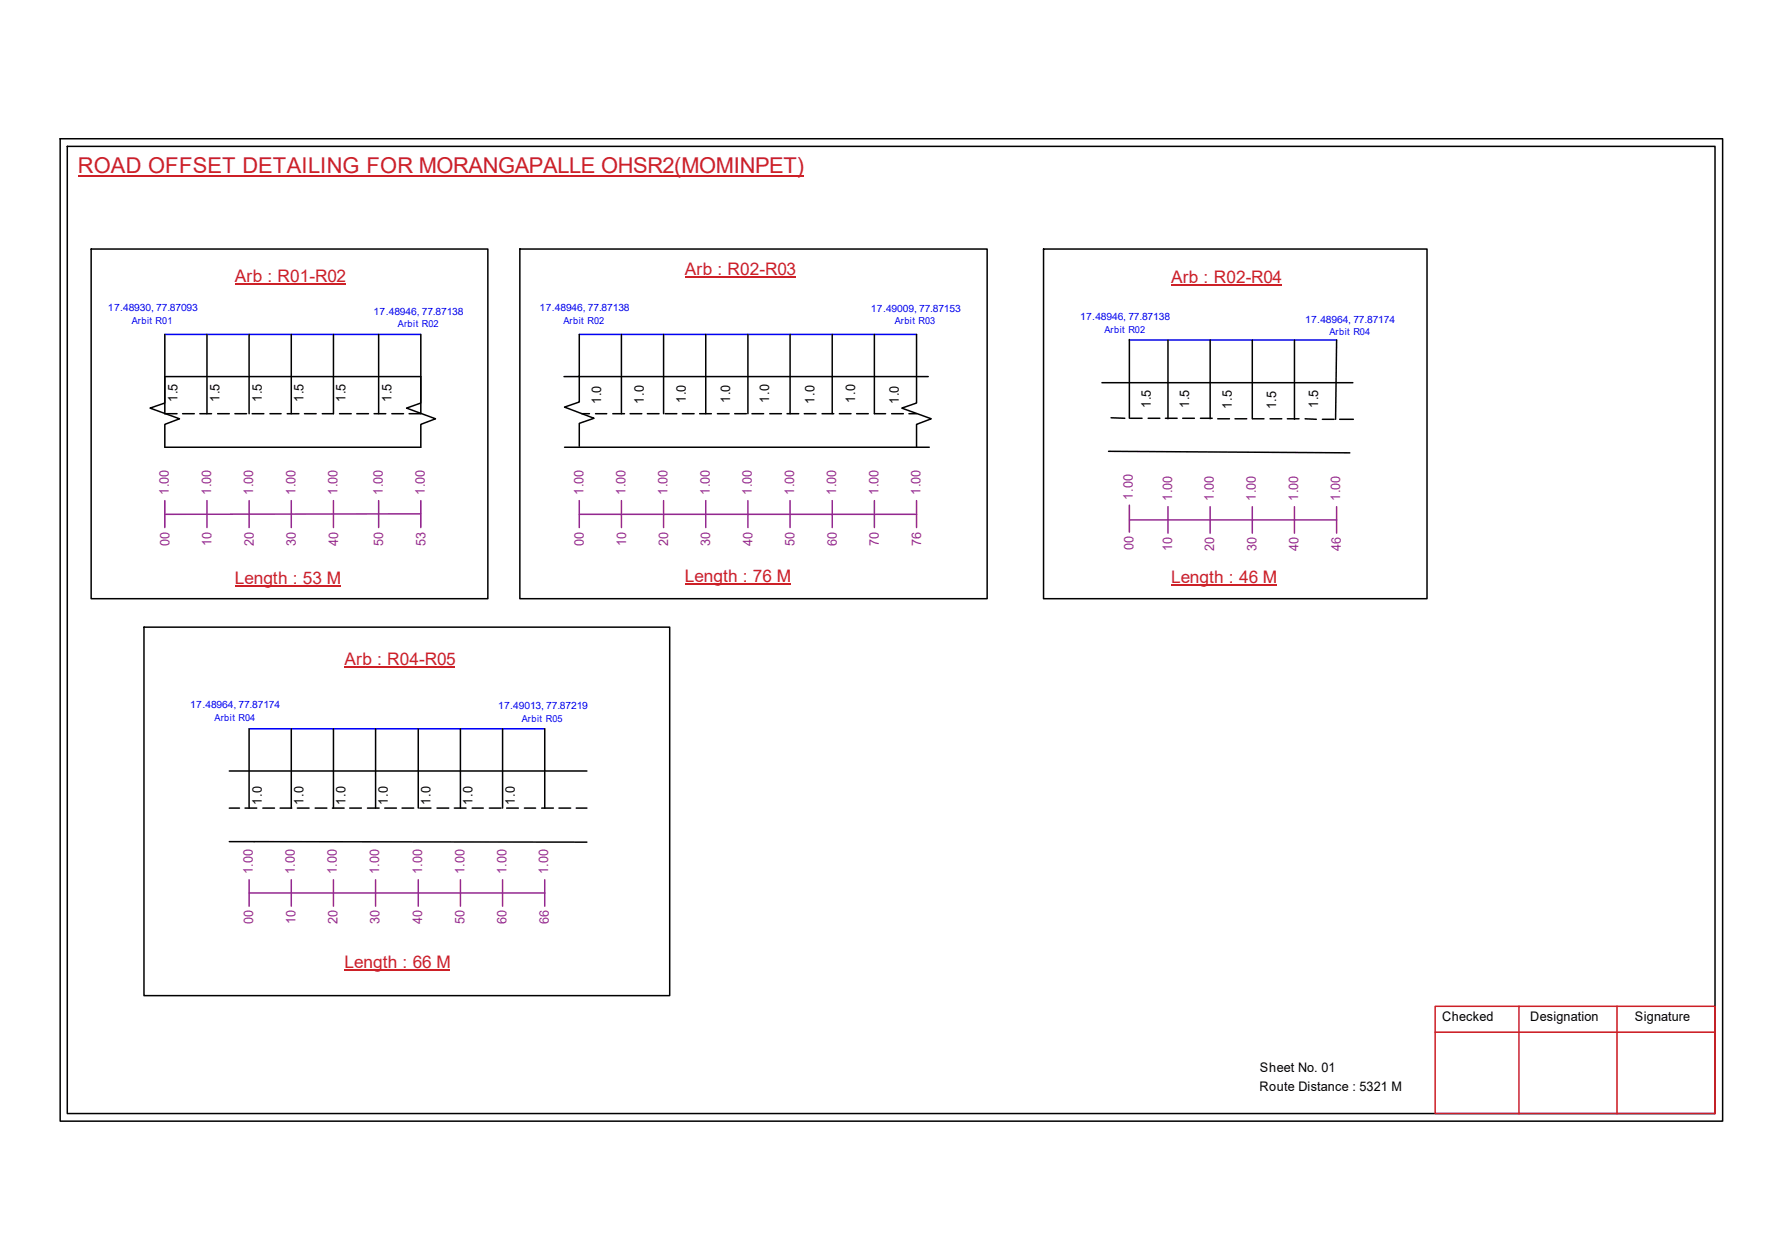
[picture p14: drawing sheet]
<svg xmlns="http://www.w3.org/2000/svg" width="297mm" height="210mm" viewBox="0 0 297 210" stroke-linecap="round" stroke-linejoin="round" font-family="sans-serif">
<defs><g id="words">
<text font-size="3.6" fill="#cd2027" x="13" y="28.9">ROAD OFFSET DETAILING FOR MORANGAPALLE OHSR2(MOMINPET)</text>
<g font-size="2.9" fill="#cd2027">
<text x="39.2" y="46.9">Arb : R01-R02</text>
<text x="114.2" y="45.8">Arb : R02-R03</text>
<text x="195.2" y="47.1">Arb : R02-R04</text>
<text x="39.2" y="97.3">Length : 53 M</text>
<text x="114.2" y="96.9">Length : 76 M</text>
<text x="195.2" y="97.2">Length : 46 M</text>
<text x="57.4" y="110.8">Arb : R04-R05</text>
<text x="57.4" y="161.2">Length : 66 M</text>
</g>
<g font-size="2.2">
<text x="29.6" y="67" transform="rotate(-90 29.6 67)">1.5</text>
<text x="36.6" y="67" transform="rotate(-90 36.6 67)">1.5</text>
<text x="43.6" y="67" transform="rotate(-90 43.6 67)">1.5</text>
<text x="50.6" y="67" transform="rotate(-90 50.6 67)">1.5</text>
<text x="57.6" y="67" transform="rotate(-90 57.6 67)">1.5</text>
<text x="65.2" y="67" transform="rotate(-90 65.2 67)">1.5</text>
<text x="100.2" y="67.3" transform="rotate(-90 100.2 67.3)">1.0</text>
<text x="107.3" y="67.2" transform="rotate(-90 107.3 67.2)">1.0</text>
<text x="114.3" y="67.1" transform="rotate(-90 114.3 67.1)">1.0</text>
<text x="121.7" y="67.1" transform="rotate(-90 121.7 67.1)">1.0</text>
<text x="128.2" y="67.1" transform="rotate(-90 128.2 67.1)">1.0</text>
<text x="135.8" y="67.2" transform="rotate(-90 135.8 67.2)">1.0</text>
<text x="142.5" y="67.1" transform="rotate(-90 142.5 67.1)">1.0</text>
<text x="149.8" y="67.3" transform="rotate(-90 149.8 67.3)">1.0</text>
<text x="191.8" y="68" transform="rotate(-90 191.8 68)">1.5</text>
<text x="198.2" y="68" transform="rotate(-90 198.2 68)">1.5</text>
<text x="205.4" y="68.1" transform="rotate(-90 205.4 68.1)">1.5</text>
<text x="212.7" y="68.2" transform="rotate(-90 212.7 68.2)">1.5</text>
<text x="219.7" y="68" transform="rotate(-90 219.7 68)">1.5</text>
<text x="43.6" y="134" transform="rotate(-90 43.6 134)">1.0</text>
<text x="50.6" y="134" transform="rotate(-90 50.6 134)">1.0</text>
<text x="57.6" y="134" transform="rotate(-90 57.6 134)">1.0</text>
<text x="64.6" y="134" transform="rotate(-90 64.6 134)">1.0</text>
<text x="71.8" y="134" transform="rotate(-90 71.8 134)">1.0</text>
<text x="78.8" y="134" transform="rotate(-90 78.8 134)">1.0</text>
<text x="85.8" y="134" transform="rotate(-90 85.8 134)">1.0</text>
<text x="240.4" y="170.1">Checked</text>
<text x="255.1" y="170.1">Designation</text>
<text x="272.5" y="170.1">Signature</text>
<text x="210" y="178.6">Sheet No. 01</text>
<text x="209.9" y="181.7">Route Distance : 5321 M</text>
</g>
<g font-size="2.2" fill="#93278f">
<text x="28.1" y="82.5" transform="rotate(-90 28.1 82.5)">1.00</text>
<text x="35.2" y="82.5" transform="rotate(-90 35.2 82.5)">1.00</text>
<text x="42.2" y="82.5" transform="rotate(-90 42.2 82.5)">1.00</text>
<text x="49.2" y="82.5" transform="rotate(-90 49.2 82.5)">1.00</text>
<text x="56.3" y="82.5" transform="rotate(-90 56.3 82.5)">1.00</text>
<text x="63.8" y="82.5" transform="rotate(-90 63.8 82.5)">1.00</text>
<text x="70.8" y="82.5" transform="rotate(-90 70.8 82.5)">1.00</text>
<text x="97.2" y="82.5" transform="rotate(-90 97.2 82.5)">1.00</text>
<text x="104.3" y="82.5" transform="rotate(-90 104.3 82.5)">1.00</text>
<text x="111.3" y="82.5" transform="rotate(-90 111.3 82.5)">1.00</text>
<text x="118.3" y="82.5" transform="rotate(-90 118.3 82.5)">1.00</text>
<text x="125.3" y="82.5" transform="rotate(-90 125.3 82.5)">1.00</text>
<text x="132.4" y="82.5" transform="rotate(-90 132.4 82.5)">1.00</text>
<text x="139.4" y="82.5" transform="rotate(-90 139.4 82.5)">1.00</text>
<text x="146.4" y="82.5" transform="rotate(-90 146.4 82.5)">1.00</text>
<text x="153.5" y="82.5" transform="rotate(-90 153.5 82.5)">1.00</text>
<text x="188.8" y="83.2" transform="rotate(-90 188.8 83.2)">1.00</text>
<text x="195.4" y="83.5" transform="rotate(-90 195.4 83.5)">1.00</text>
<text x="202.3" y="83.5" transform="rotate(-90 202.3 83.5)">1.00</text>
<text x="209.3" y="83.5" transform="rotate(-90 209.3 83.5)">1.00</text>
<text x="216.4" y="83.5" transform="rotate(-90 216.4 83.5)">1.00</text>
<text x="223.4" y="83.5" transform="rotate(-90 223.4 83.5)">1.00</text>
<text x="28.2" y="90.9" transform="rotate(-90 28.2 90.9)">00</text>
<text x="35.3" y="90.9" transform="rotate(-90 35.3 90.9)">10</text>
<text x="42.3" y="90.9" transform="rotate(-90 42.3 90.9)">20</text>
<text x="49.3" y="90.9" transform="rotate(-90 49.3 90.9)">30</text>
<text x="56.3" y="90.9" transform="rotate(-90 56.3 90.9)">40</text>
<text x="63.9" y="90.9" transform="rotate(-90 63.9 90.9)">50</text>
<text x="70.9" y="90.9" transform="rotate(-90 70.9 90.9)">53</text>
<text x="97.3" y="90.9" transform="rotate(-90 97.3 90.9)">00</text>
<text x="104.3" y="90.9" transform="rotate(-90 104.3 90.9)">10</text>
<text x="111.4" y="90.9" transform="rotate(-90 111.4 90.9)">20</text>
<text x="118.4" y="90.9" transform="rotate(-90 118.4 90.9)">30</text>
<text x="125.4" y="90.9" transform="rotate(-90 125.4 90.9)">40</text>
<text x="132.5" y="90.9" transform="rotate(-90 132.5 90.9)">50</text>
<text x="139.5" y="90.9" transform="rotate(-90 139.5 90.9)">60</text>
<text x="146.5" y="90.9" transform="rotate(-90 146.5 90.9)">70</text>
<text x="153.5" y="90.9" transform="rotate(-90 153.5 90.9)">76</text>
<text x="188.9" y="91.7" transform="rotate(-90 188.9 91.7)">00</text>
<text x="195.4" y="91.9" transform="rotate(-90 195.4 91.9)">10</text>
<text x="202.4" y="91.9" transform="rotate(-90 202.4 91.9)">20</text>
<text x="209.4" y="91.9" transform="rotate(-90 209.4 91.9)">30</text>
<text x="216.4" y="91.9" transform="rotate(-90 216.4 91.9)">40</text>
<text x="223.5" y="91.9" transform="rotate(-90 223.5 91.9)">46</text>
<text x="42.1" y="145.6" transform="rotate(-90 42.1 145.6)">1.00</text>
<text x="49.1" y="145.6" transform="rotate(-90 49.1 145.6)">1.00</text>
<text x="56.2" y="145.6" transform="rotate(-90 56.2 145.6)">1.00</text>
<text x="63.2" y="145.6" transform="rotate(-90 63.2 145.6)">1.00</text>
<text x="70.4" y="145.6" transform="rotate(-90 70.4 145.6)">1.00</text>
<text x="77.4" y="145.6" transform="rotate(-90 77.4 145.6)">1.00</text>
<text x="84.5" y="145.6" transform="rotate(-90 84.5 145.6)">1.00</text>
<text x="91.4" y="145.6" transform="rotate(-90 91.4 145.6)">1.00</text>
<text x="42.2" y="154" transform="rotate(-90 42.2 154)">00</text>
<text x="49.2" y="154" transform="rotate(-90 49.2 154)">10</text>
<text x="56.3" y="154" transform="rotate(-90 56.3 154)">20</text>
<text x="63.3" y="154" transform="rotate(-90 63.3 154)">30</text>
<text x="70.4" y="154" transform="rotate(-90 70.4 154)">40</text>
<text x="77.4" y="154" transform="rotate(-90 77.4 154)">50</text>
<text x="84.5" y="154" transform="rotate(-90 84.5 154)">60</text>
<text x="91.5" y="154" transform="rotate(-90 91.5 154)">66</text>
</g>
<g font-size="1.7" fill="#00f">
<text x="18" y="51.7">17.48930, 77.87093</text>
<text x="62.3" y="52.4">17.48946, 77.87138</text>
<text x="90" y="51.7">17.48946, 77.87138</text>
<text x="145.2" y="51.9">17.49009, 77.87153</text>
<text x="180" y="53.3">17.48946, 77.87138</text>
<text x="217.5" y="53.8">17.48964, 77.87174</text>
<text x="31.7" y="117.9">17.48964, 77.87174</text>
<text x="83" y="118.1">17.49013, 77.87219</text>
</g>
<g font-size="1.6" fill="#00f">
<text x="22" y="53.9">Arbit R01</text>
<text x="93.9" y="53.9">Arbit R02</text>
<text x="66.3" y="54.5">Arbit R02</text>
<text x="149.1" y="54">Arbit R03</text>
<text x="184.1" y="55.5">Arbit R02</text>
<text x="221.6" y="55.9">Arbit R04</text>
<text x="35.8" y="120.1">Arbit R04</text>
<text x="87" y="120.2">Arbit R05</text>
</g>
</g></defs>
<g fill="none" stroke="#000" stroke-width=".25">
<path d="M10 23.1h277.1v163.7h-277.1zM11.2 24.4h274.7v161.1h-274.7zM15.2 41.5h66.1v58.2h-66.1zM27.5 55.7v13.2h2M34.5 55.7v13.2M41.5 55.7v13.2M48.6 55.7v13.2M55.6 55.7v13.2h-1.9M63.1 55.7v13.2M70.1 55.7v13.2h-1.9M86.7 41.5h77.8v58.2h-77.8zM96.6 55.7v7"/>
<path d="M103.6 55.7v13.2M110.6 55.7v13.2M117.6 55.7v13.2M124.7 55.7v13.2M131.7 55.7v13.2M138.7 55.7v13.2M145.8 55.7v13.2h1.8M152.8 55.7v11.4l-2.5 .9 4.9 1.8-2.4 .9v3.8M173.9 41.5h64v58.2h-64zM188.3 56.6v13.1M194.7 56.6v13.2M201.7 56.6v13.2"/>
<path d="M208.7 56.6v13.2M215.8 56.6v13.2M222.8 56.6l-.2 13.2M27.5 62.7h42.6v4.4l-2.3 .9 4.8 1.8-2.5 .9v3.8h-42.6v-3.8l2.4-.9-4.9-1.8 2.5-.9zM30.4 68.9h2M33.3 68.9h2M36.3 68.9h1.9M39.2 68.9h1.9M42 68.9h2M45 68.9h1.9M47.9 68.9h1.9M50.8 68.9h1.9"/>
<path d="M56.6 68.9h1.9M59.5 68.9h1.9M62.4 68.9h1.9M65.3 68.9h2M94 62.7h60.7M94.1 74.5h60.8M96.6 62.6v4.4l-2.5 .8 4.9 1.9-2.4 .8v3.8M97 68.9h1.3M99.3 68.9h1.8M102.1 68.9h2M105 68.9h2M107.9 68.9h2"/>
<path d="M110.9 68.9h1.9M113.7 68.9h2M116.6 68.9h2M119.6 68.9h1.9M122.5 68.9h1.9M125.3 68.9h2M128.3 68.9h2M131.2 68.9h1.9M134.1 68.9h1.9M137 68.9h2M139.9 68.9h2M142.8 68.9h1.9"/>
<path d="M148.6 68.9h2M151.5 68.9h1.3M183.7 63.8h41.8M184.8 75.2l40.2 .2M185.2 69.6l2.3 .1M188.4 69.7h2M191.4 69.7h1.9M194.3 69.7h1.9M197.1 69.7h2M200.1 69.7h2M203 69.8h1.9M205.9 69.8h1.9"/>
<path d="M208.8 69.8h1.9M211.7 69.8h2M214.6 69.8h1.9M217.5 69.8h1.9M220.4 69.8h2M223.3 69.8h2.3M24 104.5h87.6v61.4h-87.6zM38.2 134.6h1.7M38.2 128.4h59.6M40.8 134.6h2M41.5 121.4v13.2M43.8 134.6h2"/>
<path d="M46.7 134.6h1.9M48.6 121.4v13.2M49.6 134.6h1.9M52.5 134.6h2M55.4 134.6h2M55.6 121.4v13.2M58.3 134.6h1.9M61.3 134.6h1.9M62.6 121.4v13.2M64.1 134.6h2M67 134.6h2M69.7 121.4v13.2"/>
<path d="M70 134.6h1.8M72.9 134.6h1.9M75.7 134.6h2M76.7 121.4v13.2M78.7 134.6h1.9M81.6 134.6h1.9M83.8 121.4v13.2M84.5 134.6h1.9M87.4 134.6h1.9M90.3 134.6h1.9M90.8 121.4v13.2M93.2 134.6h1.9"/>
<path d="M96.1 134.6h1.7M38.2 140.2l59.6 .1"/>
</g>
<path d="M239.2 167.6h46.7v17.9h-46.7zM239.2 172h46.7M253.2 167.6v17.9M269.5 167.6v17.9" fill="none" stroke="#cc1f26" stroke-width=".25"/>
<path d="M13 29.3h121" fill="none" stroke="#cd2027" stroke-width=".25"/>
<path d="M27.5 55.7h42.6M96.6 55.7h56.2M188.3 56.6h34.5M41.5 121.4h49.3" fill="none" stroke="#00f" stroke-width=".25"/>
<g fill="none" stroke="#93278f" stroke-width=".25">
<path d="M27.5 83.4v4.5M34.5 83.4v4.5M41.5 83.4v4.5M48.6 83.4v4.5M55.6 83.4v4.5M63.1 83.4v4.5M70.1 85.6l-42.6 .1M70.1 83.4v4.5M96.6 85.7h56.2M96.6 83.4v4.5M103.6 83.4v4.5M110.6 83.4v4.5"/>
<path d="M117.6 83.4v4.5M124.7 83.4v4.5M131.7 83.4v4.5M138.7 83.4v4.5M145.8 83.4v4.5M152.8 83.4v4.5M188.3 86.6h34.5M188.3 84.2v4.4M194.7 84.4v4.4M201.7 84.4v4.4M208.7 84.4v4.4M215.8 84.4v4.4"/>
<path d="M222.8 84.4v4.4M41.5 146.6v4.4M41.5 148.8h49.3M48.6 146.6v4.4M55.6 146.6v4.4M62.6 146.6v4.4M69.7 146.6v4.4M76.7 146.6v4.4M83.8 146.6v4.4M90.8 146.6v4.4"/>
</g>
<path d="M39.2 47.2h18.4M114.2 46.1h18.4M195.2 47.4h18.5M39.2 97.6h17.6M114.2 97.3h17.6M195.2 97.5h17.6M57.4 111.2h18.5M57.4 161.5h17.7" fill="none" stroke="#cd2027" stroke-width=".17"/>
<use href="#words"/>
</svg>
